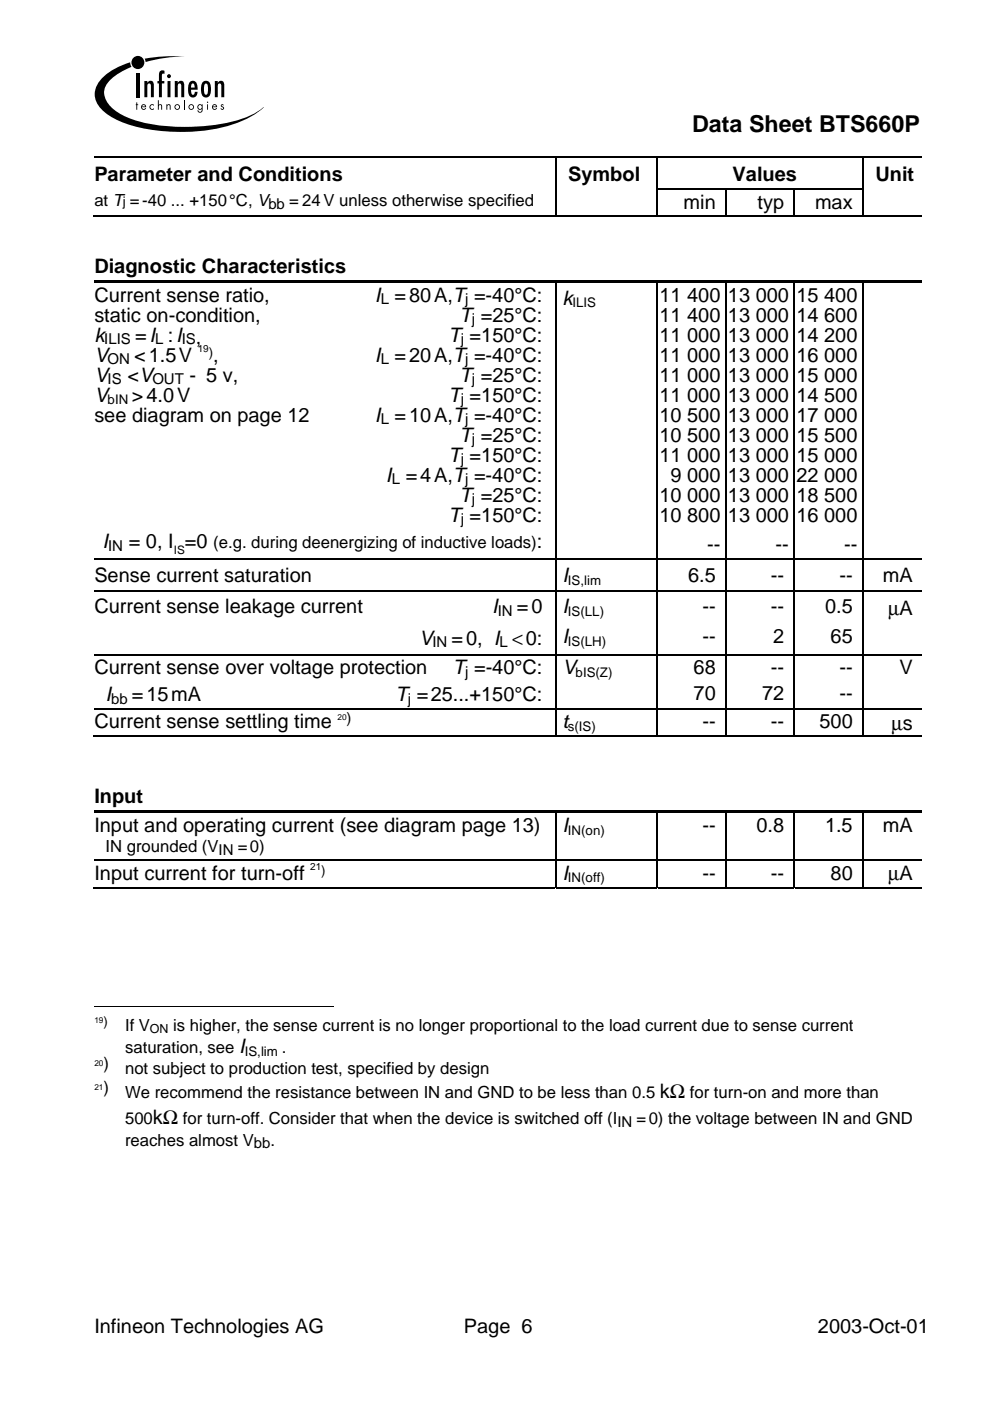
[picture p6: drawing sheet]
<svg xmlns="http://www.w3.org/2000/svg" width="210mm" height="297mm" viewBox="0 0 210 297" stroke-linecap="round" stroke-linejoin="round" font-family="sans-serif">
<defs><g id="words">
<text font-size="4.9" x="146.7" y="28">Data Sheet BTS660P</text>
<g font-size="4.2">
<text x="20" y="38.4">Parameter and Conditions</text>
<text x="120.5" y="38.4">Symbol</text>
<text x="155.3" y="38.4">Values</text>
<text x="185.6" y="38.4">Unit</text>
<text x="144.9" y="44.4">min</text>
<text x="160.6" y="44.4">typ</text>
<text x="172.8" y="44.4">max</text>
<text x="20" y="57.8">Diagnostic Characteristics</text>
<text x="20" y="64">Current sense ratio,</text>
<text x="79.5" y="64">I =80A,T =-40°C:</text>
<text x="119.2" y="64.6">k</text>
<text x="139.8" y="64">11 400</text>
<text x="154.3" y="64">13 000</text>
<text x="168.9" y="64">15 400</text>
<text x="20" y="68.2">static on-condition,</text>
<text x="97.5" y="68.2">T =25°C:</text>
<text x="139.8" y="68.2">11 400</text>
<text x="154.3" y="68.2">13 000</text>
<text x="168.9" y="68.2">14 600</text>
<text x="20" y="72.5">k</text>
<text x="20" y="76.7">V</text>
<text x="28.5" y="76.7">&lt;1.5V</text>
<text x="28.7" y="72.5">=I :I ,</text>
<text x="45.2" y="76.7">,</text>
<text x="79.5" y="76.7">I =20A,T =-40°C:</text>
<text x="95.1" y="72.5">T =150°C:</text>
<text x="139.8" y="72.5">11 000</text>
<text x="139.8" y="76.7">11 000</text>
<text x="154.3" y="72.5">13 000</text>
<text x="154.3" y="76.7">13 000</text>
<text x="168.9" y="72.5">14 200</text>
<text x="168.9" y="76.7">16 000</text>
<text x="20" y="80.9">V</text>
<text x="27" y="80.9">&lt;V</text>
<text x="40.2" y="80.9">- 5 v,</text>
<text x="97.5" y="80.9">T =25°C:</text>
<text x="139.8" y="80.9">11 000</text>
<text x="154.3" y="80.9">13 000</text>
<text x="168.9" y="80.9">15 000</text>
<text x="20" y="85.2">V</text>
<text x="20" y="89.4">see diagram on page 12</text>
<text x="28" y="85.2">&gt;4.0V</text>
<text x="79.5" y="89.4">I =10A,T =-40°C:</text>
<text x="95.1" y="85.2">T =150°C:</text>
<text x="139.8" y="85.2">11 000</text>
<text x="139.8" y="89.4">10 500</text>
<text x="154.3" y="85.2">13 000</text>
<text x="154.3" y="89.4">13 000</text>
<text x="168.9" y="85.2">14 500</text>
<text x="168.9" y="89.4">17 000</text>
<text x="97.5" y="93.6">T =25°C:</text>
<text x="139.8" y="93.6">10 500</text>
<text x="154.3" y="93.6">13 000</text>
<text x="168.9" y="93.6">15 500</text>
<text x="95.1" y="97.9">T =150°C:</text>
<text x="139.8" y="97.9">11 000</text>
<text x="154.3" y="97.9">13 000</text>
<text x="168.9" y="97.9">15 000</text>
<text x="81.8" y="102.1">I =4A,T =-40°C:</text>
<text x="97.5" y="106.3">T =25°C:</text>
<text x="139.8" y="106.3">10 000</text>
<text x="142.2" y="102.1">9 000</text>
<text x="154.3" y="102.1">13 000</text>
<text x="154.3" y="106.3">13 000</text>
<text x="168.9" y="102.1">22 000</text>
<text x="168.9" y="106.3">18 500</text>
<text x="95.1" y="110.6">T =150°C:</text>
<text x="139.8" y="110.6">10 800</text>
<text x="154.3" y="110.6">13 000</text>
<text x="168.9" y="110.6">16 000</text>
<text x="21.7" y="116.2">I</text>
<text x="27.3" y="116.2">= 0, I =0</text>
<text x="113.8" y="116.2">:</text>
<text x="149.9" y="116.8">--</text>
<text x="164.4" y="116.8">--</text>
<text x="179" y="116.8">--</text>
<text x="20" y="123.4">Sense current saturation</text>
<text x="119.2" y="123.4">I</text>
<text x="145.9" y="123.4">6.5</text>
<text x="163.5" y="123.4">--</text>
<text x="178" y="123.4">--</text>
<text x="187.2" y="123.4">mA</text>
<text x="20" y="130">Current sense leakage current</text>
<text x="104.4" y="130">I</text>
<text x="109.6" y="130">=0</text>
<text x="119.2" y="130">I</text>
<text x="148.9" y="130">--</text>
<text x="163.4" y="130">--</text>
<text x="174.9" y="130">0.5</text>
<text x="188.3" y="130.3">µA</text>
<text x="88.9" y="136.7">V</text>
<text x="95.8" y="136.7">=0, I &lt;0:</text>
<text x="119.2" y="136.4">I</text>
<text x="148.9" y="136.4">--</text>
<text x="163.9" y="136.4">2</text>
<text x="176.1" y="136.4">65</text>
<text x="20" y="143">Current sense over voltage protection</text>
<text x="96" y="143">T =-40°C:</text>
<text x="119.2" y="143">V</text>
<text x="147.1" y="143">68</text>
<text x="163.4" y="143">--</text>
<text x="178" y="143">--</text>
<text x="190.7" y="143">V</text>
<text x="22.4" y="148.6">I</text>
<text x="28" y="148.6">=15mA</text>
<text x="83.9" y="148.6">T =25...+150°C:</text>
<text x="147.1" y="148.4">70</text>
<text x="161.6" y="148.4">72</text>
<text x="178" y="148.4">--</text>
<text x="20" y="154.5">Current sense settling time</text>
<text x="119.2" y="154.5">t</text>
<text x="148.9" y="154.5">--</text>
<text x="163.4" y="154.5">--</text>
<text x="173.7" y="154.5">500</text>
<text x="189" y="154.7">µs</text>
<text x="20" y="170.2">Input</text>
<text x="20" y="176.4">Input and operating current (see diagram page 13)</text>
<text x="119.2" y="176.4">I</text>
<text x="148.9" y="176.4">--</text>
<text x="160.4" y="176.4">0.8</text>
<text x="174.9" y="176.4">1.5</text>
<text x="187.2" y="176.4">mA</text>
<text x="20" y="186.5">Input current for turn-off</text>
<text x="119.2" y="186.5">I</text>
<text x="148.9" y="186.5">--</text>
<text x="163.4" y="186.5">--</text>
<text x="176.1" y="186.5">80</text>
<text x="188.3" y="186.5">µA</text>
<text x="50.7" y="223.4">I</text>
<text x="139.9" y="232.8">kΩ</text>
<text x="32.4" y="238.3">kΩ</text>
<text x="20" y="282.7">Infineon Technologies AG</text>
<text x="98.4" y="282.7">Page 6</text>
<text x="173.4" y="282.7">2003-Oct-01</text>
</g>
<g font-size="3.5">
<text x="20" y="43.7">at T = -40 ... +150°C, Vbb = 24V unless otherwise specified</text>
<text x="45.2" y="116.2">(e.g. during deenergizing of inductive loads)</text>
<text x="22.4" y="180.6">IN grounded (VIN =0)</text>
<text x="26.5" y="218.6">If V</text>
<text x="36.7" y="218.6">is higher, the sense current is no longer proportional to the load current due to sense current</text>
<text x="21.9" y="226.7">)</text>
<text x="26.5" y="227.7">not subject to production test, specified by design</text>
<text x="26.5" y="223.4">saturation, see</text>
<text x="59.7" y="223.4">.</text>
<text x="21.9" y="231.8">)</text>
<text x="26.5" y="232.8">We recommend the resistance between IN and GND to be less than 0.5</text>
<text x="146.3" y="232.8">for turn-on and more than</text>
<text x="26.5" y="238.3">500</text>
<text x="38.8" y="238.3">for turn-off. Consider that when the device is switched off (IIN =0) the voltage between IN and GND</text>
<text x="26.5" y="243">reaches almost Vbb.</text>
</g>
<g font-size="3.2">
<text x="80.7" y="64.5">L</text>
<text x="98.6" y="64.5">j</text>
<text x="100" y="68.8">j</text>
<text x="22.1" y="73">ILIS</text>
<text x="22.8" y="77.2">ON</text>
<text x="32.9" y="73">L</text>
<text x="38.5" y="73">IS</text>
<text x="80.7" y="77.2">L</text>
<text x="97.7" y="73">j</text>
<text x="98.6" y="77.2">j</text>
<text x="22.8" y="81.5">IS</text>
<text x="32.3" y="81.5">OUT</text>
<text x="100" y="81.5">j</text>
<text x="80.7" y="89.9">L</text>
<text x="97.7" y="85.7">j</text>
<text x="98.6" y="89.9">j</text>
<text x="100" y="94.2">j</text>
<text x="97.7" y="98.4">j</text>
<text x="83.1" y="102.6">L</text>
<text x="98.6" y="102.6">j</text>
<text x="100" y="106.9">j</text>
<text x="97.7" y="111.1">j</text>
<text x="22.9" y="116.7">IN</text>
<text x="105.5" y="130.6">IN</text>
<text x="91.7" y="137.2">IN</text>
<text x="105.9" y="137.2">L</text>
<text x="98.6" y="143.5">j</text>
<text x="23.6" y="149.2">bb</text>
<text x="86.5" y="149.2">j</text>
<text x="73.5" y="153.4">)</text>
</g>
<g font-size="2.8">
<text x="26.1" y="43.7">j</text>
<text x="121.3" y="65.1">ILIS</text>
<text x="44.3" y="75.6">)</text>
<text x="22.8" y="85.7">bIN</text>
<text x="120.4" y="124">IS,lim</text>
<text x="120.4" y="130.6">IS(LL)</text>
<text x="120.4" y="136.9">IS(LH)</text>
<text x="122" y="143.5">bIS(Z)</text>
<text x="120.4" y="155">s(IS)</text>
<text x="120.4" y="176.9">IN(on)</text>
<text x="68.1" y="185.5">)</text>
<text x="120.4" y="187.1">IN(off)</text>
<text x="21.9" y="217.5">)</text>
<text x="51.9" y="223.9">IS,lim</text>
</g>
<text font-size="2.6" x="31.8" y="219.1">ON</text>
<text font-size="2.5" x="36.9" y="117.4">IS</text>
<g font-size="2.1">
<text x="41.9" y="74.6">19</text>
<text x="65.7" y="184.4">21</text>
</g>
<g font-size="1.8">
<text x="71.5" y="152.7">20</text>
<text x="20" y="216.8">19</text>
<text x="20" y="226">20</text>
<text x="20" y="231.1">21</text>
</g>
</g></defs>
<g fill="#000">
<path d="M28.9 15.5h.7v5.1h-.7zM30.7 12.4a35.1 35.1 0 0 1 8.5-.4 30.5 30.5 0 0 0-8.3 1.2zM30.6 17.2h.6v.4a.77 .77 0 0 1 1.1-.4 .77 .77 0 0 1 .3 1.1v2.3h-.6v-2.6l-.4-.3a.59 .59 0 0 0-.4 .8v2.1h-.6zM33.9 15.2a.87 .87 0 0 1 1-.2v.7l-.3-.1-.3 .3v1.3h.5v.5h-.5v2.9h-.6v-2.9h-.3v-.5h.3v-1.5zM37.1 17.2h.6v.4a.77 .77 0 0 1 1-.4 .77 .77 0 0 1 .4 1.1v2.3h-.7v-2.6l-.3-.3a.59 .59 0 0 0-.4 .8v2.1h-.6zM45.5 17.2h.7v.4a.77 .77 0 0 1 1-.4 .77 .77 0 0 1 .4 1.1v2.3h-.7v-2.6l-.3-.3a.59 .59 0 0 0-.4 .8v2.1h-.7zM28.9 21.7h.2v.4h.2v.2h-.2v1h-.2v-1h-.1zM31.9 22.3l.6-.2 .1 .1v.3a.41 .41 0 0 0-.6-.1 .41 .41 0 0 0 0 .6 .41 .41 0 0 0 .6-.1v.3a.6 .6 0 0 1-.8-.1 .6 .6 0 0 1 .1-.8zM33.5 21.2h.2v1.1l.3-.2 .3 .2 .1 1h-.2v-.9l-.3-.1-.2 .2v.8h-.2zM35.3 22.1h.2v.2l.3-.2 .2 .1 .2 1.1h-.2v-.9l-.2-.1-.3 .2v.8h-.2zM46.9 22.2a.33 .33 0 0 1 .3-.1 .33 .33 0 0 1 .2 .2h-.4l.1 .2a.4 .4 0 0 1 .4 .3 .4 .4 0 0 1-.3 .5 .4 .4 0 0 1-.5-.3l.6 .1-.1-.3a.41 .41 0 0 1-.3-.6zM21.7 16.5a14.4 14.4 0 0 1 5.9-3.3l.3 1a9.8 9.8 0 0 0-5.7 4.4 4.2 4.2 0 0 0 1.7 4.4 20 20 0 0 0 11.1 3.7 38.2 38.2 0 0 0 18.3-2.3l2.6-1.7a18.9 18.9 0 0 1-10.1 4.6 39.8 39.8 0 0 1-19.8-1.3 9.9 9.9 0 0 1-5.5-4.3 4.4 4.4 0 0 1 1.2-5.2z"/>
<path d="M117.7 33.3h.2v.2h-.2zM139.3 33.3h.2v.2h-.2zM182.8 33.3h.3v.2h-.3zM20 59.4h98.2v.5h-98.2zM117.7 40h.2v.3h-.2zM118.2 59.4h21.1v.5h-21.1zM139.3 40h.2v.3h-.2zM139.3 59.4h56.1v.5h-56.1zM153.8 40h.2v.3h-.2zM168.3 40h.3v.3h-.3zM182.8 40h.3v.3h-.3zM117.7 118.5h.2v.2h-.2z"/>
<path d="M139.3 118.5h.2v.2h-.2zM153.8 118.5h.2v.2h-.2zM168.3 118.5h.3v.2h-.3zM182.8 118.5h.3v.2h-.3zM117.7 125.1h.2v.3h-.2zM117.7 138.6h.2v.3h-.2zM139.3 125.1h.2v.3h-.2zM139.3 138.6h.2v.3h-.2zM153.8 125.1h.2v.3h-.2zM153.8 138.6h.2v.3h-.2zM168.3 125.1h.3v.3h-.3zM168.3 138.6h.3v.3h-.3z"/>
<path d="M182.8 125.1h.3v.3h-.3zM182.8 138.6h.3v.3h-.3zM117.7 150.2h.2v.3h-.2zM139.3 150.2h.2v.3h-.2zM153.8 150.2h.2v.3h-.2zM168.3 150.2h.3v.3h-.3zM182.8 150.2h.3v.3h-.3zM20 171.8h98.2v.5h-98.2zM118.2 171.8h21.1v.5h-21.1zM139.3 171.8h56.1v.5h-56.1zM117.7 182.2h.2v.3h-.2zM139.3 182.2h.2v.3h-.2z"/>
<path d="M153.8 182.2h.2v.3h-.2zM168.3 182.2h.3v.3h-.3zM182.8 182.2h.3v.3h-.3z"/>
<path d="M35.5 17.2h.6v3.4h-.6zM35.4 16.1a.45 .45 0 0 1 .9 0 .45 .45 0 0 1-.9 0z"/>
<path d="M40.7 17.8l.2-.1a.75 .75 0 0 1 .4 .9h-.8zM40.4 17.2a2.76 2.76 0 0 0 0 3.4 1.01 1.01 0 0 0 1.1-.1 1.01 1.01 0 0 0 .4-1h-.6l-.1 .5-.3 .1a1 1 0 0 1-.4-1.1l1.4-.1a1.57 1.57 0 0 0-1-1.8z"/>
<path d="M30.2 22.4l.3-.1 .3 .3h-.7zM30 22.3a.59 .59 0 0 0 .1 .9 .59 .59 0 0 0 .9-.2l-.2-.1-.2 .2a.37 .37 0 0 1-.5-.4h.9a.54 .54 0 0 0-.3-.6 .54 .54 0 0 0-.7 .2z"/>
<path d="M37.2 22.7a.41 .41 0 0 1 .8 0 .41 .41 0 0 1-.8 0zM37 22.7a.6 .6 0 0 0 1.2 0 .6 .6 0 0 0-1.2 0z"/>
<path d="M40.1 22.7a.45 .45 0 0 1 .9 0 .45 .45 0 0 1-.9 0zM39.9 22.7a.6 .6 0 0 0 1.2 0 .6 .6 0 0 0-1.2 0z"/>
<path d="M42 22.7a.4 .4 0 0 1 .8 0 .4 .4 0 0 1-.8 0zM42 22.3a.57 .57 0 0 0-.1 .8 .57 .57 0 0 0 .9 0 .44 .44 0 0 1-.1 .5 .44 .44 0 0 1-.5 .1l-.1-.3h-.2a.56 .56 0 0 0 .6 .5 .56 .56 0 0 0 .5-.7v-1.1h-.2v.2l-.4-.2z"/>
<path d="M43.4 17.9l.3-.2a1.31 1.31 0 0 1 .4 1.5l-.2 .7-.2 .2a1.3 1.3 0 0 1-.4-1.5zM42.9 17.5l-.3 1.4a1.5 1.5 0 0 0 1.1 1.8 1.32 1.32 0 0 0 1-1.8 1.51 1.51 0 0 0-1-1.8l-.5 .1z"/>
<path d="M43.9 22.1h.2v1.2h-.2zM43.9 21.7a.14 .14 0 0 1 .2 0 .14 .14 0 0 1-.2 0z"/>
<path d="M45.2 22.4l.3-.1 .3 .3h-.6zM45.1 22.3a.59 .59 0 0 0 0 .9 .59 .59 0 0 0 .9-.2l-.1-.1-.2 .2a.37 .37 0 0 1-.6-.4h.9a.54 .54 0 0 0-.3-.6 .54 .54 0 0 0-.6 .2z"/>
<circle cx="29.2" cy="13.3" r="1.38"/>
</g>
<path d="M39.1 21.2v2.1M20 213.3h50.8" fill="none" stroke="#000" stroke-width=".21"/>
<g fill="none" stroke="#000" stroke-width=".25">
<path d="M20 33.4h97.7M117.8 33.5v6.5M117.9 33.4h21.4M139.4 33.5v6.5M139.5 33.4h43.3M182.9 33.5v6.5M183.1 33.4h12.3M19.7 45.9h98M117.8 40.3v5.7M117.8 59.9v58.6M117.9 45.9h21.4M139.4 40.3v5.7"/>
<path d="M139.4 59.9v58.6M139.5 40.1h14.3M139.5 45.9h14.3M153.9 40.3v5.7M153.9 59.9v58.6M154 40.1h14.3M154 45.9h14.3M168.4 40.3v5.7M168.4 59.9v58.6M168.6 40.1h14.2M168.6 45.9h14.2M182.9 40.3v5.7"/>
<path d="M182.9 59.9v58.6M183.1 45.9h12.4M20 118.6h97.7M117.8 118.7v6.4M117.9 118.6h21.4M139.4 118.7v6.4M139.5 118.6h14.3M153.9 118.7v6.4M154 118.6h14.3M168.4 118.7v6.4M168.6 118.6h14.2M182.9 118.7v6.4"/>
<path d="M183.1 118.6h12.3M20 125.2h97.7M20 138.8h97.7M117.8 125.4v13.2M117.8 138.9v11.3M117.9 125.2h21.4M117.9 138.8h21.4M139.4 125.4v13.2M139.4 138.9v11.3M139.5 125.2h14.3M139.5 138.8h14.3M153.9 125.4v13.2"/>
<path d="M153.9 138.9v11.3M154 125.2h14.3M154 138.8h14.3M168.4 125.4v13.2M168.4 138.9v11.3M168.6 125.2h14.2M168.6 138.8h14.2M182.9 125.4v13.2M182.9 138.9v11.3M183.1 125.2h12.3M183.1 138.8h12.3M19.7 156.1h98"/>
<path d="M20 150.3h97.7M117.8 150.5v5.8M117.9 150.3h21.4M117.9 156.1h21.4M139.4 150.5v5.8M139.5 150.3h14.3M139.5 156.1h14.3M153.9 150.5v5.8M154 150.3h14.3M154 156.1h14.3M168.4 150.5v5.8M168.6 150.3h14.2"/>
<path d="M168.6 156.1h14.2M182.9 150.5v5.8M183.1 150.3h12.3M183.1 156.1h12.4M117.8 172.3v9.9M139.4 172.3v9.9M153.9 172.3v9.9M168.4 172.3v9.9M182.9 172.3v9.9M19.7 188.2h98M20 182.3h97.7M117.8 182.5v5.9"/>
<path d="M117.9 182.3h21.4M117.9 188.2h21.4M139.4 182.5v5.9M139.5 182.3h14.3M139.5 188.2h14.3M153.9 182.5v5.9M154 182.3h14.3M154 188.2h14.3M168.4 182.5v5.9M168.6 182.3h14.2M168.6 188.2h14.2M182.9 182.5v5.9"/>
<path d="M183.1 182.3h12.3M183.1 188.2h12.4"/>
</g>
<use href="#words"/>
</svg>
